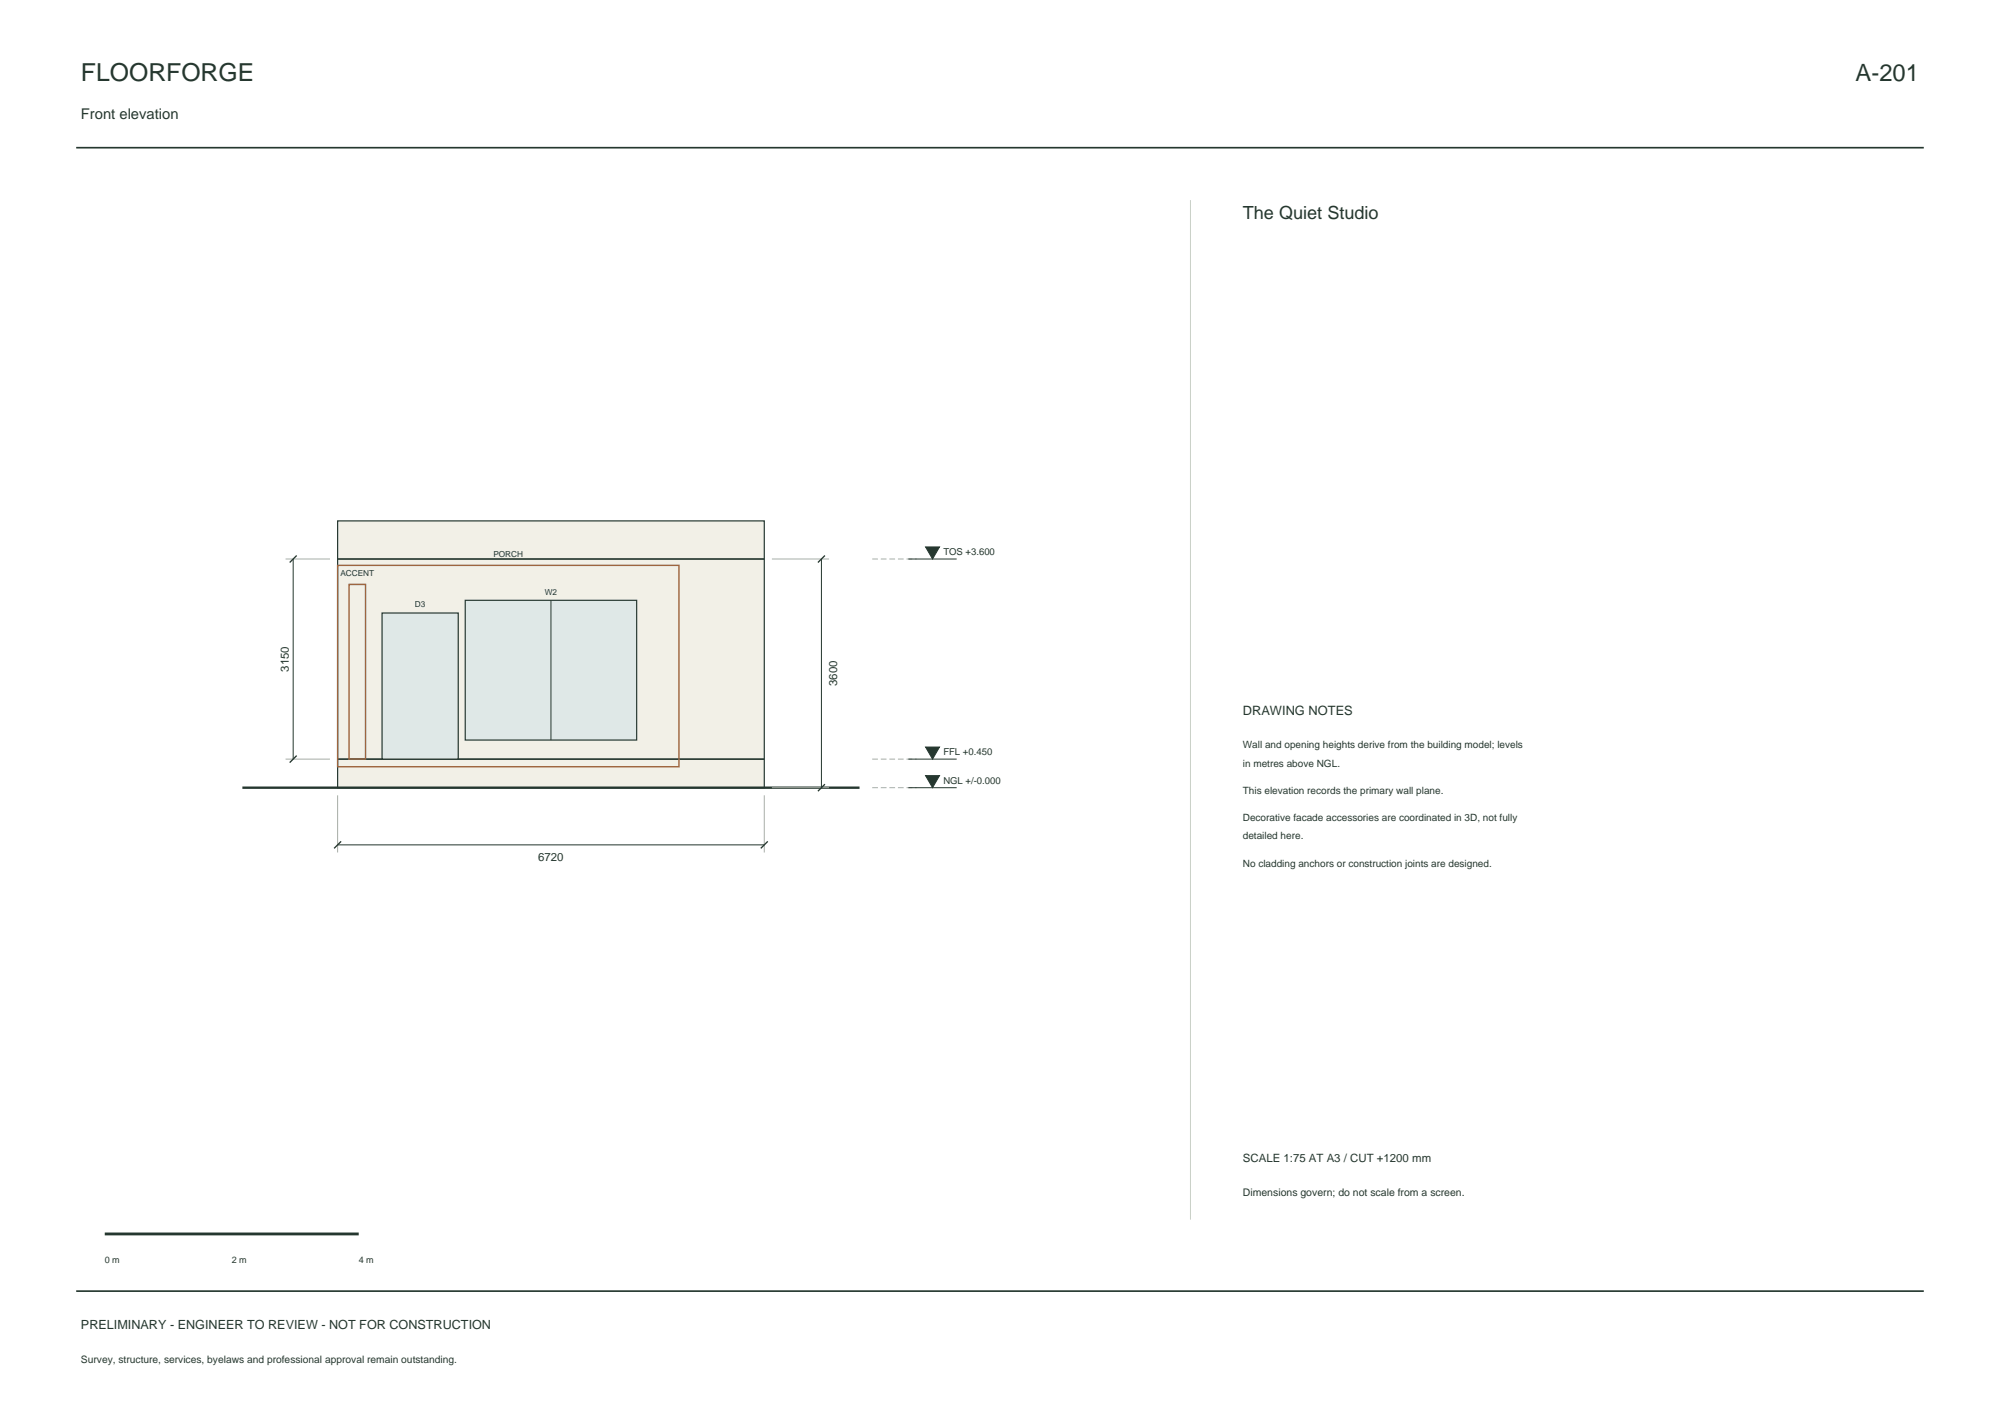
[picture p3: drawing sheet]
<svg xmlns="http://www.w3.org/2000/svg" width="420mm" height="297mm" viewBox="0 0 420 297" stroke-linecap="round" stroke-linejoin="round" font-family="sans-serif">
<defs><g id="words">
<text font-size="5.2" fill="#25372f" x="17" y="17">FLOORFORGE</text>
<text font-size="5" fill="#25372f" x="389.7" y="17">A-201</text>
<text font-size="3.8" fill="#25372f" x="261" y="46">The Quiet Studio</text>
<text font-size="3.1" fill="#25372f" x="17" y="25">Front elevation</text>
<text font-size="2.7" fill="#25372f" x="261" y="150">DRAWING NOTES</text>
<text font-size="2.6" fill="#25372f" x="17" y="279">PRELIMINARY - ENGINEER TO REVIEW - NOT FOR CONSTRUCTION</text>
<g font-size="2.4" fill="#25372f">
<text x="60.6" y="141" transform="rotate(-90 60.6 141)">3150</text>
<text x="175.8" y="144" transform="rotate(-90 175.8 144)">3600</text>
<text x="113" y="180.7">6720</text>
<text x="261" y="244">SCALE 1:75 AT A3 / CUT +1200 mm</text>
</g>
<text font-size="2.2" fill="#25372f" x="261" y="251">Dimensions govern; do not scale from a screen.</text>
<g font-size="2.1" fill="#25372f">
<text x="261" y="157">Wall and opening heights derive from the building model; levels</text>
<text x="261" y="160.9">in metres above NGL.</text>
<text x="261" y="166.6">This elevation records the primary wall plane.</text>
<text x="261" y="172.3">Decorative facade accessories are coordinated in 3D, not fully</text>
<text x="261" y="176.2">detailed here.</text>
<text x="261" y="181.9">No cladding anchors or construction joints are designed.</text>
<text x="17" y="286">Survey, structure, services, byelaws and professional approval remain outstanding.</text>
</g>
<g font-size="2" fill="#25372f">
<text x="198.1" y="116.5">TOS +3.600</text>
<text x="198.1" y="158.5">FFL +0.450</text>
<text x="198.1" y="164.5">NGL +/-0.000</text>
</g>
<g font-size="1.9" fill="#25372f">
<text x="22" y="265">0 m</text>
<text x="48.7" y="265">2 m</text>
<text x="75.3" y="265">4 m</text>
</g>
<g font-size="1.7" fill="#25372f">
<text x="103.6" y="116.9">PORCH</text>
<text x="71.5" y="120.9">ACCENT</text>
<text x="114.4" y="124.8">W2</text>
<text x="87.1" y="127.5">D3</text>
</g>
</g></defs>
<path d="M16 31h388M16 271h388" fill="none" stroke="#25372f" stroke-width=".35"/>
<path d="M70.9 109.3h89.6v56h-89.6z" fill-rule="evenodd" fill="#f2f0e7" stroke="#25372f" stroke-width=".25"/>
<path d="M50.9 165.3h129.6" fill="none" stroke="#25372f" stroke-width=".5"/>
<path d="M70.9 117.3h89.6M70.9 159.3h89.6" fill="none" stroke="#25372f" stroke-width=".35"/>
<g fill="#dfe8e7" stroke="#25372f" stroke-width=".25">
<path d="M80.2 128.7h16v30.6h-16z" fill-rule="evenodd"/>
<path d="M97.7 126h36v29.3h-36z" fill-rule="evenodd"/>
</g>
<path d="M61.6 117.3v42M172.5 117.3v48M190.8 117.3h10.1M115.7 126v29.3M190.8 159.3h10.1M70.9 177.3h89.6M190.8 165.3h10.1" fill="none" stroke="#25372f" stroke-width=".21"/>
<path d="M70.9 118.7h71.7v42.2h-71.7zM73.3 122.7h3.5v36.6h-3.5z" fill="none" stroke="#9e653f" stroke-width=".3"/>
<path d="M60 117.3h9.3M162.1 117.3h12M60 159.3h9.3M70.9 166.9v12M160.5 166.9v12M162.1 165.3h12" fill="none" stroke="#a8afa4" stroke-width=".21"/>
<path d="M62.3 116.6l-1.5 1.5M173.2 116.6l-1.4 1.5M62.3 158.6l-1.5 1.5M71.6 176.6l-1.4 1.5M161.2 176.6l-1.4 1.5M173.2 164.6l-1.4 1.5" fill="none" stroke="#25372f" stroke-width=".28"/>
<path d="M183.2 117.3h9.3M183.2 159.3h9.3M183.2 165.3h9.3" fill="none" stroke="#a8afa4" stroke-width=".21" stroke-dasharray="1.2 .6" stroke-linecap="butt"/>
<g fill="#25372f" stroke="#25372f" stroke-width=".21">
<path d="M194.4 162.8h2.9l-1.5 2.5z"/>
<path d="M194.4 156.8h2.9l-1.5 2.5z"/>
<path d="M194.4 114.8h2.9l-1.5 2.5z"/>
</g>
<path d="M250 42v214" fill="none" stroke="#c9d0c7" stroke-width=".21"/>
<path d="M22 259h53.3" fill="none" stroke="#25372f" stroke-width=".6"/>
<use href="#words"/>
</svg>
